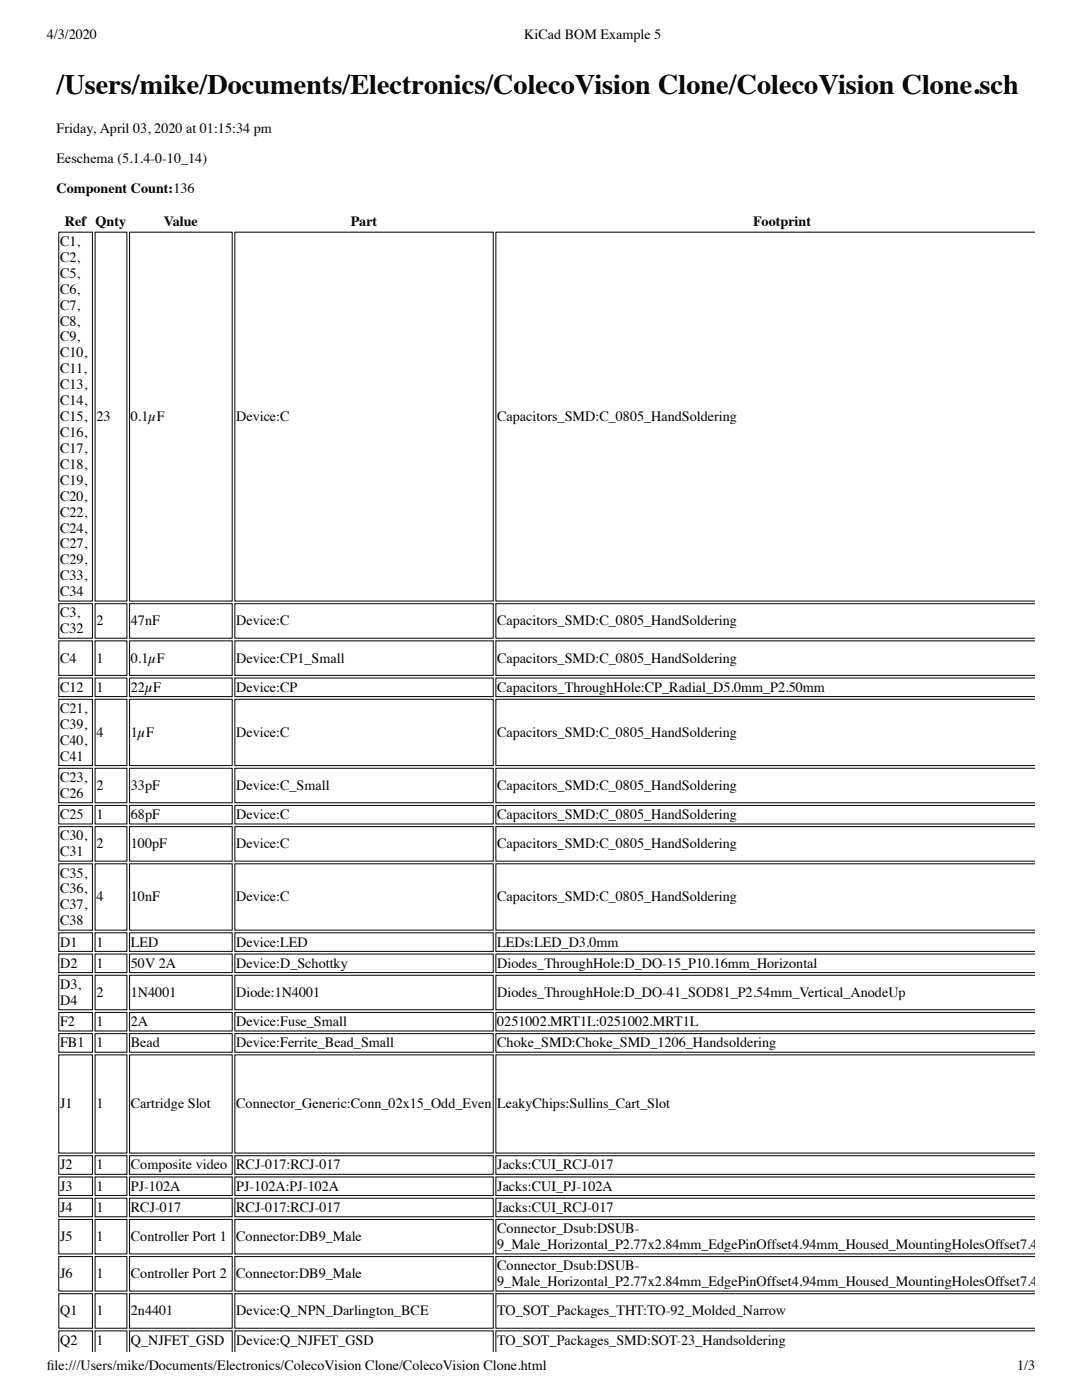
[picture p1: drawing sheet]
<svg xmlns="http://www.w3.org/2000/svg" width="216mm" height="279mm" viewBox="0 0 216 279" stroke-linecap="round" stroke-linejoin="round" font-family="sans-serif">
<defs><g id="words">
<text font-size="5.6" x="11.3" y="18.7">/Users/mike/Documents/Electronics/ColecoVision Clone/ColecoVision Clone.sch</text>
<g font-size="2.8">
<text x="9.3" y="7.8">4/3/2020</text>
<text x="104.6" y="7.8">KiCad BOM Example 5</text>
<text x="11.3" y="26.5">Friday, April 03, 2020 at 01:15:34 pm</text>
<text x="11.3" y="32.5">Eeschema (5.1.4-0-10_14)</text>
<text x="11.3" y="38.5">Component Count:136</text>
<text x="13" y="45">Ref</text>
<text x="19.1" y="45">Qnty</text>
<text x="32.7" y="45">Value</text>
<text x="70" y="45">Part</text>
<text x="150.3" y="45">Footprint</text>
<text x="12" y="49.1">C1,</text>
<text x="12" y="52.2">C2,</text>
<text x="12" y="55.4">C5,</text>
<text x="12" y="58.6">C6,</text>
<text x="12" y="61.8">C7,</text>
<text x="12" y="65">C8,</text>
<text x="12" y="68.1">C9,</text>
<text x="12" y="71.3">C10,</text>
<text x="12" y="74.5">C11,</text>
<text x="12" y="77.7">C13,</text>
<text x="12" y="80.8">C14,</text>
<text x="12" y="84">C15,</text>
<text x="12" y="87.2">C16,</text>
<text x="19.2" y="84">23</text>
<text x="26.1" y="84">0.1µF</text>
<text x="47.1" y="84">Device:C</text>
<text x="99.2" y="84">Capacitors_SMD:C_0805_HandSoldering</text>
<text x="12" y="90.4">C17,</text>
<text x="12" y="93.6">C18,</text>
<text x="12" y="96.7">C19,</text>
<text x="12" y="99.9">C20,</text>
<text x="12" y="103.1">C22,</text>
<text x="12" y="106.3">C24,</text>
<text x="12" y="109.5">C27,</text>
<text x="12" y="112.6">C29,</text>
<text x="12" y="115.8">C33,</text>
<text x="12" y="119">C34</text>
<text x="12" y="123.2">C3,</text>
<text x="19.2" y="124.8">2</text>
<text x="26.1" y="124.8">47nF</text>
<text x="47.1" y="124.8">Device:C</text>
<text x="99.2" y="124.8">Capacitors_SMD:C_0805_HandSoldering</text>
<text x="12" y="126.4">C32</text>
<text x="12" y="132.2">C4</text>
<text x="19.2" y="132.2">1</text>
<text x="26.1" y="132.2">0.1µF</text>
<text x="47.1" y="132.2">Device:CP1_Small</text>
<text x="99.2" y="132.2">Capacitors_SMD:C_0805_HandSoldering</text>
<text x="12" y="138.1">C12</text>
<text x="12" y="142.3">C21,</text>
<text x="19.2" y="138.1">1</text>
<text x="26.1" y="138.1">22µF</text>
<text x="47.1" y="138.1">Device:CP</text>
<text x="99.2" y="138.1">Capacitors_ThroughHole:CP_Radial_D5.0mm_P2.50mm</text>
<text x="12" y="145.5">C39,</text>
<text x="12" y="148.6">C40,</text>
<text x="19.2" y="147.1">4</text>
<text x="26.1" y="147.1">1µF</text>
<text x="47.1" y="147.1">Device:C</text>
<text x="99.2" y="147.1">Capacitors_SMD:C_0805_HandSoldering</text>
<text x="12" y="151.8">C41</text>
<text x="12" y="156.1">C23,</text>
<text x="12" y="159.2">C26</text>
<text x="19.2" y="157.6">2</text>
<text x="26.1" y="157.6">33pF</text>
<text x="47.1" y="157.6">Device:C_Small</text>
<text x="99.2" y="157.6">Capacitors_SMD:C_0805_HandSoldering</text>
<text x="12" y="163.5">C25</text>
<text x="12" y="167.7">C30,</text>
<text x="19.2" y="163.5">1</text>
<text x="26.1" y="163.5">68pF</text>
<text x="47.1" y="163.5">Device:C</text>
<text x="99.2" y="163.5">Capacitors_SMD:C_0805_HandSoldering</text>
<text x="12" y="170.9">C31</text>
<text x="19.2" y="169.3">2</text>
<text x="26.1" y="169.3">100pF</text>
<text x="47.1" y="169.3">Device:C</text>
<text x="99.2" y="169.3">Capacitors_SMD:C_0805_HandSoldering</text>
<text x="12" y="175.1">C35,</text>
<text x="12" y="178.3">C36,</text>
<text x="19.2" y="179.9">4</text>
<text x="26.1" y="179.9">10nF</text>
<text x="47.1" y="179.9">Device:C</text>
<text x="99.2" y="179.9">Capacitors_SMD:C_0805_HandSoldering</text>
<text x="12" y="181.5">C37,</text>
<text x="12" y="184.7">C38</text>
<text x="12" y="188.9">D1</text>
<text x="19.2" y="188.9">1</text>
<text x="26.1" y="188.9">LED</text>
<text x="47.1" y="188.9">Device:LED</text>
<text x="99.2" y="188.9">LEDs:LED_D3.0mm</text>
<text x="12" y="193.1">D2</text>
<text x="12" y="197.4">D3,</text>
<text x="19.2" y="193.1">1</text>
<text x="26.1" y="193.1">50V 2A</text>
<text x="47.1" y="193.1">Device:D_Schottky</text>
<text x="99.2" y="193.1">Diodes_ThroughHole:D_DO-15_P10.16mm_Horizontal</text>
<text x="12" y="200.5">D4</text>
<text x="19.2" y="199">2</text>
<text x="26.1" y="199">1N4001</text>
<text x="47.1" y="199">Diode:1N4001</text>
<text x="99.2" y="199">Diodes_ThroughHole:D_DO-41_SOD81_P2.54mm_Vertical_AnodeUp</text>
<text x="12" y="204.8">F2</text>
<text x="12" y="209">FB1</text>
<text x="19.2" y="204.8">1</text>
<text x="19.2" y="209">1</text>
<text x="26.1" y="204.8">2A</text>
<text x="26.1" y="209">Bead</text>
<text x="47.1" y="204.8">Device:Fuse_Small</text>
<text x="47.1" y="209">Device:Ferrite_Bead_Small</text>
<text x="99.2" y="204.8">0251002.MRT1L:0251002.MRT1L</text>
<text x="99.2" y="209">Choke_SMD:Choke_SMD_1206_Handsoldering</text>
<text x="12" y="221.2">J1</text>
<text x="19.2" y="221.2">1</text>
<text x="26.1" y="221.2">Cartridge Slot</text>
<text x="47.1" y="221.2">Connector_Generic:Conn_02x15_Odd_Even</text>
<text x="99.2" y="221.2">LeakyChips:Sullins_Cart_Slot</text>
<text x="12" y="233.4">J2</text>
<text x="19.2" y="233.4">1</text>
<text x="26.1" y="233.4">Composite video</text>
<text x="47.1" y="233.4">RCJ-017:RCJ-017</text>
<text x="99.2" y="233.4">Jacks:CUI_RCJ-017</text>
<text x="12" y="237.6">J3</text>
<text x="19.2" y="237.6">1</text>
<text x="26.1" y="237.6">PJ-102A</text>
<text x="47.1" y="237.6">PJ-102A:PJ-102A</text>
<text x="99.2" y="237.6">Jacks:CUI_PJ-102A</text>
<text x="12" y="241.9">J4</text>
<text x="19.2" y="241.9">1</text>
<text x="26.1" y="241.9">RCJ-017</text>
<text x="47.1" y="241.9">RCJ-017:RCJ-017</text>
<text x="99.2" y="241.9">Jacks:CUI_RCJ-017</text>
<text x="12" y="247.7">J5</text>
<text x="19.2" y="247.7">1</text>
<text x="26.1" y="247.7">Controller Port 1</text>
<text x="47.1" y="247.7">Connector:DB9_Male</text>
<text x="99.2" y="246.1">Connector_Dsub:DSUB-</text>
<text x="99.2" y="249.3">9_Male_Horizontal_P2.77x2.84mm_EdgePinOffset4.94mm_Housed_MountingHolesOffset7.4</text>
<text x="12" y="255.1">J6</text>
<text x="19.2" y="255.1">1</text>
<text x="26.1" y="255.1">Controller Port 2</text>
<text x="47.1" y="255.1">Connector:DB9_Male</text>
<text x="99.2" y="253.5">Connector_Dsub:DSUB-</text>
<text x="99.2" y="256.7">9_Male_Horizontal_P2.77x2.84mm_EdgePinOffset4.94mm_Housed_MountingHolesOffset7.4</text>
<text x="12" y="262.5">Q1</text>
<text x="19.2" y="262.5">1</text>
<text x="26.1" y="262.5">2n4401</text>
<text x="47.1" y="262.5">Device:Q_NPN_Darlington_BCE</text>
<text x="99.2" y="262.5">TO_SOT_Packages_THT:TO-92_Molded_Narrow</text>
<text x="12" y="268.3">Q2</text>
<text x="19.2" y="268.3">1</text>
<text x="26.1" y="268.3">Q_NJFET_GSD</text>
<text x="47.1" y="268.3">Device:Q_NJFET_GSD</text>
<text x="99.2" y="268.3">TO_SOT_Packages_SMD:SOT-23_Handsoldering</text>
<text x="9.3" y="273.4">f</text>
<text x="9.3" y="273.4">ile:///Users/mike/Documents/Electronics/ColecoVision Clone/ColecoVision Clone.html</text>
<text x="203" y="273.4">1/3</text>
</g>
</g></defs>
<g fill="none" stroke="#000" stroke-width=".2">
<path d="M11.7 46.3h6.7v73.7h-6.7zM19 46.3h6.3v73.7h-6.3zM25.9 46.3h20.4v73.7h-20.4zM46.9 46.3h51.5v73.7h-51.5zM98.9 46.3v73.7h107.5M98.9 46.3h.1M98.9 46.3h107.5M11.7 120.5h6.7v6.9h-6.7zM11.7 127.9h6.7v6.9h-6.7zM11.7 135.3h6.7v3.7h-6.7zM11.7 139.6h6.7v13.2h-6.7zM19 120.5h6.3v6.9h-6.3z"/>
<path d="M19 127.9h6.3v6.9h-6.3zM19 135.3h6.3v3.7h-6.3zM19 139.6h6.3v13.2h-6.3zM25.9 120.5h20.4v6.9h-20.4zM25.9 127.9h20.4v6.9h-20.4zM25.9 135.3h20.4v3.7h-20.4zM25.9 139.6h20.4v13.2h-20.4zM46.9 120.5h51.5v6.9h-51.5zM46.9 127.9h51.5v6.9h-51.5zM46.9 135.3h51.5v3.7h-51.5zM46.9 139.6h51.5v13.2h-51.5zM206.4 120.5h-107.5v6.9h107.5"/>
<path d="M206.4 127.9h-107.5v6.9h107.5M206.4 135.3h-107.5v3.7h107.5M206.4 139.6h-107.5v13.2h107.5M11.7 153.3h6.7v6.9h-6.7zM19 153.3h6.3v6.9h-6.3zM25.9 153.3h20.4v6.9h-20.4zM46.9 153.3h51.5v6.9h-51.5zM206.4 153.3h-107.5v6.9h107.5M11.7 160.7h6.7v3.7h-6.7zM11.7 165h6.7v6.9h-6.7zM11.7 172.4h6.7v13.2h-6.7zM19 160.7h6.3v3.7h-6.3z"/>
<path d="M19 165h6.3v6.9h-6.3zM19 172.4h6.3v13.2h-6.3zM25.9 160.7h20.4v3.7h-20.4zM25.9 165h20.4v6.9h-20.4zM25.9 172.4h20.4v13.2h-20.4zM46.9 160.7h51.5v3.7h-51.5zM46.9 165h51.5v6.9h-51.5zM46.9 172.4h51.5v13.2h-51.5zM206.4 160.7h-107.5v3.7h107.5M206.4 165h-107.5v6.9h107.5M206.4 172.4h-107.5v13.2h107.5M11.7 186.2h6.7v3.7h-6.7z"/>
<path d="M11.7 190.4h6.7v3.7h-6.7zM11.7 194.6h6.7v6.9h-6.7zM19 186.2h6.3v3.7h-6.3zM19 190.4h6.3v3.7h-6.3zM19 194.6h6.3v6.9h-6.3zM25.9 186.2h20.4v3.7h-20.4zM25.9 190.4h20.4v3.7h-20.4zM25.9 194.6h20.4v6.9h-20.4zM46.9 186.2h51.5v3.7h-51.5zM46.9 190.4h51.5v3.7h-51.5zM46.9 194.6h51.5v6.9h-51.5zM206.4 186.2h-107.5v3.7h107.5"/>
<path d="M206.4 190.4h-107.5v3.7h107.5M206.4 194.6h-107.5v6.9h107.5M11.7 202h6.7v3.8h-6.7zM11.7 206.3h6.7v3.7h-6.7zM11.7 210.5h6.7v19.6h-6.7zM19 202h6.3v3.8h-6.3zM19 206.3h6.3v3.7h-6.3zM19 210.5h6.3v19.6h-6.3zM25.9 202h20.4v3.8h-20.4zM25.9 206.3h20.4v3.7h-20.4zM25.9 210.5h20.4v19.6h-20.4zM46.9 202h51.5v3.8h-51.5z"/>
<path d="M46.9 206.3h51.5v3.7h-51.5zM46.9 210.5h51.5v19.6h-51.5zM206.4 202h-107.5v3.8h107.5M206.4 206.3h-107.5v3.7h107.5M206.4 210.5h-107.5v19.6h107.5M11.7 230.7h6.7v3.7h-6.7zM11.7 234.9h6.7v3.7h-6.7zM11.7 239.1h6.7v3.7h-6.7zM19 230.7h6.3v3.7h-6.3zM19 234.9h6.3v3.7h-6.3zM19 239.1h6.3v3.7h-6.3zM25.9 230.7h20.4v3.7h-20.4z"/>
<path d="M25.9 234.9h20.4v3.7h-20.4zM25.9 239.1h20.4v3.7h-20.4zM46.9 230.7h51.5v3.7h-51.5zM46.9 234.9h51.5v3.7h-51.5zM46.9 239.1h51.5v3.7h-51.5zM206.4 230.7h-107.5v3.7h107.5M206.4 234.9h-107.5v3.7h107.5M206.4 239.1h-107.5v3.7h107.5M11.7 243.4h6.7v6.8h-6.7zM11.7 250.8h6.7v6.9h-6.7zM11.7 258.2h6.7v6.9h-6.7zM19 243.4h6.3v6.8h-6.3z"/>
<path d="M19 250.8h6.3v6.9h-6.3zM19 258.2h6.3v6.9h-6.3zM25.9 243.4h20.4v6.8h-20.4zM25.9 250.8h20.4v6.9h-20.4zM25.9 258.2h20.4v6.9h-20.4zM46.9 243.4h51.5v6.8h-51.5zM46.9 250.8h51.5v6.9h-51.5zM46.9 258.2h51.5v6.9h-51.5zM206.4 243.4h-107.5v6.8h107.5M206.4 250.8h-107.5v6.9h107.5M206.4 258.2h-107.5v6.9h107.5M11.7 269.8v-4.2h6.7v4.2"/>
<path d="M19 269.8v-4.2h6.3v4.2M25.9 269.8v-4.2h20.4v4.2M46.9 269.8v-4.2h51.5v4.2M206.4 265.6h-107.5v4.2"/>
</g>
<use href="#words"/>
</svg>
